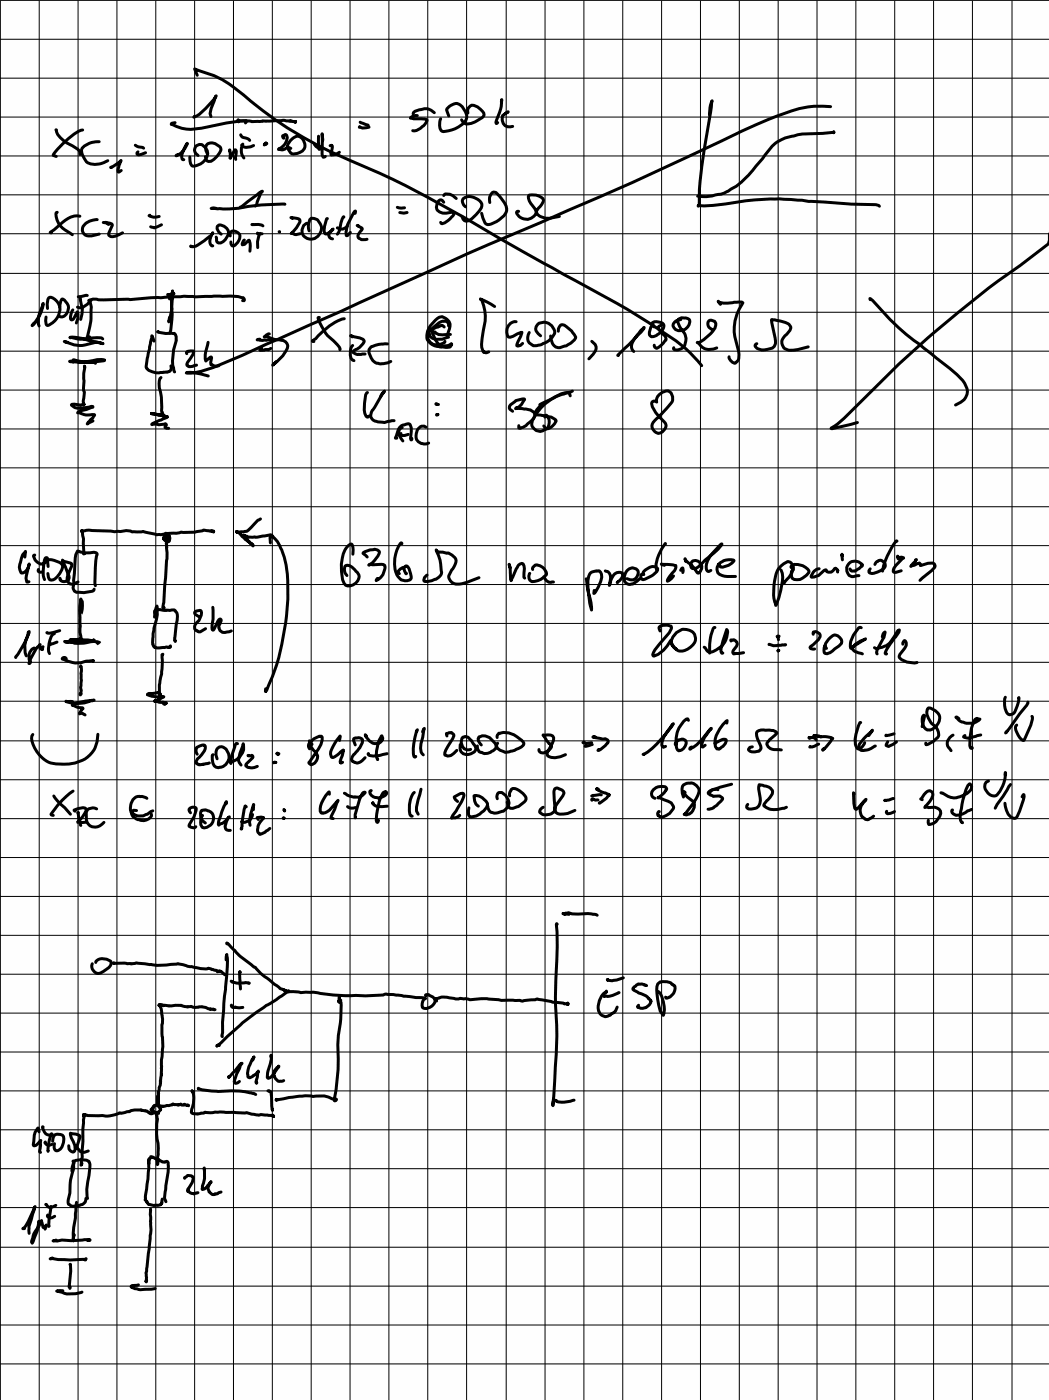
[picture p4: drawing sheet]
<svg xmlns="http://www.w3.org/2000/svg" width="157mm" height="210mm" viewBox="0 0 157 210" stroke-linecap="round" stroke-linejoin="round" font-family="sans-serif">
<path d="M0 0h157v209.6h-157z" fill="#fefefe"/>
<g fill="none" stroke="#000" stroke-width=".15">
<path d="M0 .1h157M0 5.9h157M0 11.7h157M0 17.5h157M.1 .1v209.5M5.9 .1v209.5M11.7 .1v209.5M17.5 .1v209.5M23.3 .1v209.5M29.1 .1v209.5M34.9 .1v209.5M40.8 .1v209.5"/>
<path d="M46.6 .1v209.5M52.4 .1v209.5M58.2 .1v209.5M64 .1v209.5M69.8 .1v209.5M75.8 .1v209.5M81.6 .1v209.5M87.4 .1v209.5M93.2 .1v209.5M99 .1v209.5M104.8 .1v209.5M110.6 .1v209.5"/>
<path d="M116.5 .1v209.5M122.3 .1v209.5M128.1 .1v209.5M133.9 .1v209.5M139.7 .1v209.5M145.5 .1v209.5M151.5 .1v209.5M0 23.3h157M0 29.2h157M0 35h157M0 40.9h157M0 46.7h157"/>
<path d="M0 52.6h157M0 58.4h157M0 64.2h157M0 70h157M0 75.8h157M0 81.7h157M0 87.5h157M0 93.3h157M0 99.1h157M0 105h157M0 110.9h157M0 116.7h157"/>
<path d="M0 122.5h157M0 128.4h157M0 134.2h157M0 140h157M0 145.8h157M0 151.6h157M0 157.5h157M0 163.3h157M0 169.1h157M0 174.9h157M0 180.7h157M0 186.7h157"/>
<path d="M0 192.5h157M0 198.3h157M0 204.1h157"/>
</g>
<g fill="none" stroke="#000" stroke-width=".45">
<path d="M8.4 19.4h.1a1.25 1.25 0 0 0 .5 1.2l1 .8 1.6 .9 .4 .5v.3M12.4 19.5a4 4 0 0 0-2.2 1.3 8.9 8.9 0 0 0-2.2 2.5l.4 .1M26.2 18.4l-.5 .1-.1 .1h.2a5.9 5.9 0 0 0 4.4 .6 25.8 25.8 0 0 1 6.7-1.1l-.2 .3M29.2 17.4l-.2 .1 .5-.2a12.3 12.3 0 0 0 2.9-3l-.8 1.9-.2 .8 .2 .4M29.5 11.3l-.4-1 .6 .3a17.7 17.7 0 0 1 7.8 4.5 57.3 57.3 0 0 0 14.9 8.9 146.1 146.1 0 0 1 22.2 11.6l9.8 5.5a145.1 145.1 0 0 1 16.8 9.9 20 20 0 0 1 3.8 3.7M44.2 18.2v.1l-.6-.2-.2 .1-1-.2-4.7 .2-.4-.1h-1.4l-.3-.1 .1-.1v.3M53.8 19v.1a2.08 2.08 0 0 0 1.4-.1M53.9 18.3l1.2 .5M62.5 17.3a1.06 1.06 0 0 0-1.1 .4l2.4 .2 .1 .1-.1 .3-.4 .5a2.32 2.32 0 0 1-1.6 .8M65 16.9a1.73 1.73 0 0 0-1.9-.5l-1 .3-.3 .4M67.2 17.4l-.4-.9a1.42 1.42 0 0 1 2.4-.5 1.78 1.78 0 0 1 .5 2 4.3 4.3 0 0 1-3.5 1.7 1.71 1.71 0 0 1-.3-1.9M70 16.9a.85 .85 0 0 1 .9-1.1 1.82 1.82 0 0 1 1.5 1.5 3.9 3.9 0 0 1-2.6 1.3l-.4-.2-.3-.5"/>
<path d="M75 15.3l.1-.4a8 8 0 0 1-.9 3.4l.1 .2 .2-.1M75.6 17l.5-.3-.9 .6a1.2 1.2 0 0 0 .2 1.3 1.2 1.2 0 0 0 1.3 .3M106.2 17.1a4 4 0 0 1 .4-2l-.2 1.6a102.5 102.5 0 0 0-1.7 11.7l-.1 2.1-.1 .3h.1a27.8 27.8 0 0 0 7-.7 42.4 42.4 0 0 1 9.8 0l6 .5h3.7l.5 .3M124.3 16a15.2 15.2 0 0 0-8.1 1.4l-5.1 2.2a836.3 836.3 0 0 1-41.2 18.4l-18.8 8.6-14.8 6.6-4.4 1.8a9.3 9.3 0 0 1-4 .8 4 4 0 0 1 2.1 .2l1.2 .3M124.8 19.7v.2l-4.7 .2-1.3 .3a5.9 5.9 0 0 0-4.7 3.4l-.9 1a10.8 10.8 0 0 1-5.3 4.3h-.4a5 5 0 0 1-3 .2l-.1 .1M8.6 31.8h-.2a2.62 2.62 0 0 0 1.3 2.6l1.1 .7M12 32.4a3 3 0 0 0-2.6 .9l-1.9 1.5 .2 .1M14.5 32.9a2.27 2.27 0 0 0-2.2 1.2 1.02 1.02 0 0 0 1.4 1.2l1.2-.3M14.8 21.2a2.97 2.97 0 0 0-2.6 1.1 2.57 2.57 0 0 0 .9 2.1 3.3 3.3 0 0 0 3-.4M16.3 33.6l-.5-.3h-.3l1 .1 .3 .2-.5 1.3a.49 .49 0 0 0 .6 .5l1.4-.6M16.7 25l-.1 .1 1.1-.7 .4-.4a2.97 2.97 0 0 0-.4 1.7l.4-.2M20.2 21.7l1.3 .5"/>
<path d="M20.7 22.7l-.2 .2v.2l.3 .1 1-.3M22.4 32.2l-.1 .1a1.68 1.68 0 0 0 1.5 .1M24.2 33.6l-.6 .3a1.32 1.32 0 0 1-1.1 0M26.7 23.1l-.4 .2a2.79 2.79 0 0 0 1.7-1.8l-.3 .4a2.26 2.26 0 0 0-.4 1.9l.2 .1M29.6 23.3a.85 .85 0 0 1-.4-1.1 .85 .85 0 0 1 1.1-.5 1.49 1.49 0 0 1 .1 2.6 2.24 2.24 0 0 1-1.6 .5 1.4 1.4 0 0 1-.4-1.3M31 23a1.04 1.04 0 0 1 .1-1.5 1.52 1.52 0 0 1 2 .8 2.84 2.84 0 0 1-1.5 1.8h-.6l-.3-.6M31.8 36.8a.65 .65 0 0 1-.4-1l.4-1-.3 .5-.2 .1a5.6 5.6 0 0 1-2.3 1.5h-.4M33.1 35a1.17 1.17 0 0 1-.6-1.1l.3-.2a1.23 1.23 0 0 1 1.3 .7 1.23 1.23 0 0 1-.4 1.5 .88 .88 0 0 1-1.2 .4l-.2-.8M34.4 22.6v-.2l.1 1.3 .6-1.1 .2-.2 .1 .2-.2 1 .1 .3M34.5 35.3a.49 .49 0 0 1 .1-.7 .97 .97 0 0 1 1.2 .5 .97 .97 0 0 1-.2 1.2l-.7 .5h-.2l-.1-.6M36 20.2v.1a1.24 1.24 0 0 0 1.1 .5l.3 .2M36.3 21.7h-.1l.1 .2a1.43 1.43 0 0 0 1.7-.1"/>
<path d="M36.3 21.6a1.92 1.92 0 0 0 .2 2M36.6 35.9l-.3 .4v.4l.3-.2 .7-.5a2.6 2.6 0 0 1 .1 1.6M37.7 33.6a2.51 2.51 0 0 1 1.7 .2M38.2 30.8l.2-.2 .7-1.7 .2-.3-3.3 2.4 .1 .1M38.5 34.9l.1 .1h.6M38.9 34.9a3.1 3.1 0 0 0-.3 2.2M39.8 21.4l-.3 .3 .4-.2-.2-.1-.1 .1 .1 .1M41.8 34.7h.1M42.5 20.7l-.2-.4 .4-.2 .2 .1a1.86 1.86 0 0 1-1.2 2.1h.1a.83 .83 0 0 0 1.1-.2M42.6 30.6v-.1a33.3 33.3 0 0 0-6.9 .7l-2.3 .1-1.8-.1h.7M43.5 22.2l-.5-.2a1.87 1.87 0 0 1 1.7-1.6 1.31 1.31 0 0 1 .9 1.4 1.31 1.31 0 0 1-1.1 1.2h-.8l-.6-.7M43.8 32.7l-.3-.1 1.2 .2 .2 .3a4.6 4.6 0 0 1-1.3 1.9l.1-.1 .6 .2 .6-.1"/>
<path d="M45.9 33.4a1.29 1.29 0 0 0-.6 1.8 1.29 1.29 0 0 0 1.8 .5 1.56 1.56 0 0 0 1-1.7 1.56 1.56 0 0 0-1.5-1.3 1.79 1.79 0 0 0-.3 1.9M47 21.6a1.2 1.2 0 0 0 1.2 .7M47.7 20.4l.1 2M48.3 21l-.1-1v3.1l.2 .4 .3-.1M49 32.7h-.1a3.4 3.4 0 0 0-.3 2.3h.3l1-.7-.2 .2a.63 .63 0 0 0-.5 .7 .63 .63 0 0 0 .6 .6M49.5 21.8h-.1h.2l.1 .3-.2 .8 .1 .3 .8-.1 .4-.3M51.5 32.5l-.1-.1a2.89 2.89 0 0 0-.6 2.1l-.3 .6M52 33.8a1.14 1.14 0 0 1-1.5 .3M53.2 31.9v-.3h-.1a5.3 5.3 0 0 0-1.3 3.7l.2-.1 .4-.4M53.6 33.8l-.1-.1 .7 .5-.1 .3a1.05 1.05 0 0 0-.5 1.1l.1 .1a1.18 1.18 0 0 0 1.2 .1M59.5 31l.6 .2 .4-.1M60.9 31.8l-.5 .1-.6-.1"/>
<path d="M66.4 30.3l-.2-.3a.4 .4 0 0 0-.6 .1 1.09 1.09 0 0 0-.1 1.4 1.09 1.09 0 0 0 1.3 .4l.8-.1 .3 .1a2.65 2.65 0 0 1-1.9 1.5l-.1-.1M66.4 29.3l.1-.2a1.64 1.64 0 0 1 1.8 .6M69.7 31a.79 .79 0 0 1-.5-.9 .79 .79 0 0 1 .8-.7 2.28 2.28 0 0 1 2.1 1.2 1.81 1.81 0 0 1-.8 1.5l-1.1 .9-.4 .1a.77 .77 0 0 1-.7-.7M73.3 30.3a1.31 1.31 0 0 1 .6-1.6l.3 .1 .6 .6a3.4 3.4 0 0 1 1 2.1 3.7 3.7 0 0 1-2.8 2.1l-.4-.2-.5-1.5M77.6 31.6h-.1l-.2 .2a1.52 1.52 0 0 0 1.5 1.1 1.52 1.52 0 0 0 1.4-1.3l-.2-.4a2.09 2.09 0 0 1-.9-2 2.27 2.27 0 0 1 2.1 .5 1.01 1.01 0 0 1-.4 1.2l-.5 .7a1.62 1.62 0 0 0 1.9 1.1l1.5-.3M157 36l-.1 .5-4.2 3.3a174.9 174.9 0 0 0-26.4 22.8l-.9 .9-1 .6h.2l3.7-.9M5.3 48.3l-.5 .4 .2-.1a5.7 5.7 0 0 0 1.5-3.2l-.1 .4a3.7 3.7 0 0 0-.6 3M7.1 46.2a1.69 1.69 0 0 1 .2-1.6 1.28 1.28 0 0 1 1.4 .8 2.47 2.47 0 0 1-1.6 3.3 1.07 1.07 0 0 1-.2-1.2M8.9 46a1.2 1.2 0 0 1 .5-1.2 1.44 1.44 0 0 1 .9 1.3 1.44 1.44 0 0 1-1 1.3l-.4-.1M10.9 46.4l-.1 .2a1.08 1.08 0 0 0-.1 1.3l.3-.1 .6-1.1a2.38 2.38 0 0 1-.2 1.6M10.9 54.2l-.2-.1h-.3a8.2 8.2 0 0 0 4.1-.3h.7l.4 .1a8.1 8.1 0 0 1-4.6 0v.1h.2a5.9 5.9 0 0 0 2.5 .2h.4l.2 .2M12 44.7l.3 1.5-.2 1.6"/>
<path d="M12.7 54.9l-.1-.1 .1 .1-.2 1v2.2l.1 .6-.1 1.3v.6v-.1l.1 .1h-1.9a1.39 1.39 0 0 0 1.5 .5l1.7-.3v.2l-1 .3a2.23 2.23 0 0 0-1.3 .5h.2a2.62 2.62 0 0 0 2 .3h.4l-1.1 1.3 .8-.4M13.1 44.2l-1.4 .2M13.6 45a2.1 2.1 0 0 1-1.7 1.1l-.3-.1M15.4 50.7l-.2-.1a5.8 5.8 0 0 0-2.4 .1l-.8 .1-1.5-.3a3.4 3.4 0 0 1 1.8 .2l3.1 .7a3.3 3.3 0 0 0-2.7 .2 4.4 4.4 0 0 1-3.1-.5l.5 .2M23 51.1l-.3-.8v.2l-.7 3.1-.1 1.3 .1 .3a2.72 2.72 0 0 0 2.5 .5h.5a.65 .65 0 0 0 .6-.9M23.6 49.7h.1a5.3 5.3 0 0 0 2.4 .2 1.07 1.07 0 0 1 .3 1 6.5 6.5 0 0 0-.4 4.5l.1 .3M24.1 56.5a2.06 2.06 0 0 0-.1 2.2l.2 .7v2.3l.3 .6 .2 .1a2.19 2.19 0 0 0-1.5-.4l-.5-.1 2.4 .5-2.1 .9-.3 .3 .5-.2 .6 .2 .9-.2 .2 .2-.2 .4 .5 .1M25.4 47.6l-.1 .6 .1-.7a7.3 7.3 0 0 0 .3-3.3l.1-.7a12.5 12.5 0 0 0 0 3.5l-.2 2.4-.2 .5M25.7 44.5l-.6-.4 .9-.2v.1l-.3 .1-.3 .6h.4M28 52.9l-.1-.1 .3-.2 .7-.1 .1 .2a2.88 2.88 0 0 1-.9 1.5l-.1 .5a.7 .7 0 0 0 1 0h.4M31.1 51.2a5.6 5.6 0 0 0-.3 2.8l.6-.5 .2-.1v1.2l.8 .2 .4-.1M36.3 45h.2l.1-.2-.2-.3a7.9 7.9 0 0 0-3.1-.1h-4l-1.8-.1-3.4 .3h-1.6l-3.1 .2-4.7 .1a1.53 1.53 0 0 0-1.4 .1l.2 .3a9.9 9.9 0 0 1-.5 5.3l.4-.2"/>
<path d="M38.9 50.8l-.4 .1 .8 .1 1.8-.2M39.2 52.1l-.3 .2v.1h1.2l.4-.3M40.3 50l-.5 .2-.3 .2h.3a4.1 4.1 0 0 0 2.1 .5 1 1 0 0 1 1 .5 1 1 0 0 1-.1 1.2 8.2 8.2 0 0 1-2 2.1l.5-.6M47.8 47.5l-.2 .1a7.4 7.4 0 0 0 2.3 3.4l.9 1 .1 .4M51.5 47.7a7.9 7.9 0 0 0-4.3 3l-.4 .3 .2 .1M52.7 50.4l-.2-.1 1.4 .3 .4 .2 .2 .3a2.65 2.65 0 0 1-1.5 1.4l-.2 .2a1.21 1.21 0 0 0 1.4 .3h.4M52.8 51.7a1.9 1.9 0 0 0 0 2.2l.2 .1M55 58.8l-.2 .1a7.2 7.2 0 0 0-.2 3l.3 .5h.1l.3-.1M57 59.2l.5-.7-1.4 2.5a1.38 1.38 0 0 0-.4 1.8l.2 .1a3.6 3.6 0 0 0 2.7 .1h.4M58 51.5a4.1 4.1 0 0 0-2.6 .5l-.2 .3a2.25 2.25 0 0 0 1.2 2.1h1l1.1-.3M64.4 50.1l-.3 .1a2.37 2.37 0 0 0 2.8 .3h.2M65.1 49.7l-.3 .1 .1-.1 .1 .1a2.54 2.54 0 0 0 2.1 .3h.3"/>
<path d="M66.9 50.2a2.55 2.55 0 0 0 .3-2.1l-.3-.3a1.05 1.05 0 0 0-1.8 .1 2.58 2.58 0 0 0-1.2 2.5 1.47 1.47 0 0 0 2 1.1l.5-.2 .2-.2M67.2 48.8a.69 .69 0 0 0-.9-.7 4 4 0 0 0-2.3 2 1.49 1.49 0 0 0 1.4 1.7 1.75 1.75 0 0 0 1.3 0h.1l.8-.3-.3 .5a1.75 1.75 0 0 1-2.1-1.1l-.6-1.5 .3-.2 1-.5a.42 .42 0 0 1 .6 .2M74 45.9l-2.1-1.2 .1 .1a6.3 6.3 0 0 1 .3 4.7l-.1 1.1a2.42 2.42 0 0 0 .2 2.1l.4 .1 .3-.1M77.2 48.2a1.46 1.46 0 0 0-1.1 2.2l.7-.1 .6-.3 .7-.3-.8 2 .3 .1 .3-.1 .3-.3M79.2 49.8a1.23 1.23 0 0 0-.1 1.3 1.23 1.23 0 0 0 1.2 .6 5 5 0 0 0 2.3-1.2l.4-.6a1.58 1.58 0 0 0-.9-1.5 1.58 1.58 0 0 0-1.7 .2 .89 .89 0 0 0 .2 1.4l.3 .3M83.6 49.6a.69 .69 0 0 1 .2-.9 .69 .69 0 0 1 .9 .1 5 5 0 0 1 1.5 1.7 2.87 2.87 0 0 1-3 1.4 1.79 1.79 0 0 1-.8-1.6M85.3 59.3l-.1-.5a1.5 1.5 0 0 0-1.2 .2 8.2 8.2 0 0 0-4.3 3.9 1.21 1.21 0 0 0 .4 1.4 1.21 1.21 0 0 0 1.5 0l.1-.1a1.36 1.36 0 0 0 0-2.1l-.2 .3M85.7 58.5l-1.3 .5a13.4 13.4 0 0 0-3.3 1.4l-.3 .2M88.6 51.1l.5 .5a1.16 1.16 0 0 1-.3 1.4l-.7 .7M94.8 52.6a1.22 1.22 0 0 1 .1-1.7l1-1.4 .5-.5a1.82 1.82 0 0 1-.8 1l-3.2 3.2h.1M97.7 48.5a1.51 1.51 0 0 0-.4 1.8 .96 .96 0 0 0 1.2-.3l.3-.2a1.01 1.01 0 0 0 .4-1.4 1.29 1.29 0 0 0-1.6 0l.3 .5M98.2 59.9a1.78 1.78 0 0 1 1.8-1.4 1.24 1.24 0 0 1 .4 1.8l-1.8 2.1-.3 .2a1.52 1.52 0 0 0-.7 1.4 .99 .99 0 0 0 .8 .8 .99 .99 0 0 0 1-.5 .78 .78 0 0 0 .1-1.1 5.5 5.5 0 0 1-2-2.8v-.1a.44 .44 0 0 1 .8-.1"/>
<path d="M99.3 48.6a.67 .67 0 0 0-.8 .5l.5 .7a1.11 1.11 0 0 1 .7 1.1l-.7 .7-.7 .5-.3-.1-.1-.3M101.9 47.8h-.2a1.01 1.01 0 0 0-1 1 1.01 1.01 0 0 0 1.4 .6 1.25 1.25 0 0 0 1-1.6l-.1-.1a2 2 0 0 0-1.4 .1l-.2 .2a3.7 3.7 0 0 0 1.1 2.1 1.58 1.58 0 0 1-1 2.3 .59 .59 0 0 1-.7-.2v-.2M106.5 49.3a.85 .85 0 0 1-.4-1.3l.3-.1 .6 .2a1.15 1.15 0 0 1-.4 1.5 5.9 5.9 0 0 1-2.1 1.7h-.2l.2-.1a1.95 1.95 0 0 0 2.8 .9M107.8 45.6l-.3-.5a2.81 2.81 0 0 0 2.4 .1h1.1l.2 .1a6.7 6.7 0 0 0-1.2 5.1l.5 2.3a1.39 1.39 0 0 1-.5 1.7 1.1 1.1 0 0 1-.9-1M113.3 51.4l-.3 .3a1.36 1.36 0 0 0 1.7 .6l.9-.2a1.27 1.27 0 0 0 .4-1.5l-.5-2.7a6.2 6.2 0 0 1 2.6 .7l.2 .3a1.5 1.5 0 0 1-.8 1.3 1.27 1.27 0 0 0-.3 1.7 1.27 1.27 0 0 0 1.5 .5l2.3-.5M130.2 44.9v-.2l.4 .3a34.6 34.6 0 0 0 6.9 6.5l1.9 1.5a38.1 38.1 0 0 1 4.7 4 2 2 0 0 1-.3 3.2l-.8 .4M31.7 79.5l.1 .1 .2-.1v.1l-.4-.2-.2 .1-.9-.2a9.6 9.6 0 0 1-3.1 .4l-.3-.1-.7 .2h-1.6l-.7 .2h-.7l-2-.5-1.6 .1-.9-.2-1.7 .2-3.9-.3-1.1 .2h.1l-.1-.1 .3 1.2 .1 2.2-.1 .1h.1M39 77.7l-.5 .2-1 1.1a1.32 1.32 0 0 1-1.4 .6l-.6 .1v-.1h-.1a1.04 1.04 0 0 1 .8 .7l1.6 1.3 .1 .1-.2-.3-1.1-.9-.2-.4v.1l.1-.1 .1 .2v-.1h.1l-.1 .1-.1-.1 .1 .1 .3-.1a.99 .99 0 0 0 1.2 .2h.5l1.7-.3h.4l.1 .2-.1 .1 .1-.1M59.4 65.6h-.2l.1-.3a1.89 1.89 0 0 1 .9-1.6l.3-.1a.67 .67 0 0 1 .9 0l.1 .4v1.8h.1v-.2M60 64.9l-.2 .2a1.18 1.18 0 0 0 1.3-.1M60.2 64a.83 .83 0 0 0-.4 1.3l.5 .7M63.8 63.9a.97 .97 0 0 0-1.1 .1 .97 .97 0 0 0-.4 .9 1.26 1.26 0 0 0 .4 1.3 1.26 1.26 0 0 0 1.5 .1"/>
<path d="M65.4 60.5h-.2h.4M65.4 62l-.1 .1 .3-.1M76.7 61.6l-.4-.3-.1-.5a2.29 2.29 0 0 1 2.3-1 2.23 2.23 0 0 1-1.3 1.4l.1-.2 1.1 .2a1.52 1.52 0 0 1 1.7 .9 1.97 1.97 0 0 1-1.2 1.4l-.2 .2-.9 .4h-.2v-.4M81.3 60.6a1.99 1.99 0 0 0-1.3 1.4l.1 .1a6.2 6.2 0 0 1 3 .7l.1 .2a1.62 1.62 0 0 1-1.5 1.2l-.3-.4M3.7 83.4l.1-.9a3.7 3.7 0 0 0-.8 2.8l.1 .4a1.2 1.2 0 0 0 1.3-1.3l-.5 2.2 .1 .5h.3M4 98.2a2.75 2.75 0 0 1-.1-2.4l.3-1.1 .2-.2a10.8 10.8 0 0 1-2.1 3.8l.1 .1M5.1 97a1.43 1.43 0 0 0-.5 2.1l-.1 .1-.2 .1 .2-.4a4.9 4.9 0 0 1 1.5-2.4l-.1 .3 .2 .4 .3-.4-.1 .4M5.2 83.1h-.1a1.3 1.3 0 0 0 1.3 1.3l.6-.3 .1-.3v-.3h-.3a4.6 4.6 0 0 0-.1 3.3M5.7 85.2v.3l.1 .1h.5M7.2 84.8l-.1-.9a1.97 1.97 0 0 1 2.2 .6 2.24 2.24 0 0 1-1.3 2.3h-.3l-.3-.1-.2-.9M8.1 94.9h-.1a3.1 3.1 0 0 0-.6 2.9M8.5 96.1l-1 .4 .1-.1"/>
<path d="M8.9 94.4a2.73 2.73 0 0 1-1.8 .3h-.1M9 86.6v-.1a.71 .71 0 0 0 1 .5 .71 .71 0 0 0 .2-1.1l-.9-2.1 .2 .2 1.2 .3v.4a3.5 3.5 0 0 0-.6 2.1l.2 .4a1 1 0 0 0 1.4-.1M9.9 98.6l-.2-.2h-.2l-.2 .2a4.3 4.3 0 0 0 3.7 .4l1-.1-.1 .1M11.6 82.5l-.3 1-.2 3.9-.2 .6a.65 .65 0 0 0 .8 .6l.8 .1 1.4-.2 .2-.3M11.8 82.6v-.1a3.9 3.9 0 0 0 2.3 .2l.4 .1v.2a12.5 12.5 0 0 0-.3 4.2l.1 .5M12.1 99.8v-.1l.1 .5-.1 .6 .1 1-.1 1.1a.97 .97 0 0 1-.1 1v.1l.2-.1M12.1 90.1v-.4l-.2 1.7 .1 3.3 .2 1.2-.2 .1h.1v-.1l-.1 .1h.1l-.4-.1-.4 .1h-1.6l2 .2 2.4-.4-.1 .1v-.1l-1.9-.1-1.6 .1 1.6-.2M23.1 92.4l.2-1.1 .2-.6 .1 .4a6.4 6.4 0 0 1-.6 3l-.2 2.1 .3 .7 .4 .1 1.4-.2 .3 .1 .3-.1v-.1M23.3 92l-.2-.5a1.19 1.19 0 0 1 1.3-.1l1.3-.1a.7 .7 0 0 1 .8 .7v.8l-.4 2.7 .1 .5v-.1M24.4 97.9l-.2 .2a13 13 0 0 1-.4 4.4l.1 1.6v-.3v.1l-.3-.3-1.3 .2-.2 .1 .4 .3 .1-.1a2.77 2.77 0 0 0 1.9 .2l-.6 .4-.7 .3v-.1a1.49 1.49 0 0 0 1.1 .2l.5 .2 .1-.1-.2 .2-.2-.1M24.9 81v-.1v.2l.1-.1-.1 .1v-.1v1.1a21.4 21.4 0 0 1-.2 5.5l-.2 2.6-.1 .7v.1h.2M25.1 80.6v.2l.2-.7-.2-.1-.5 .1a.54 .54 0 0 0 .1 .8l.4 .2 .3-.1v-.5l-.2-.5h-.1a.69 .69 0 0 0-.5 .6l-.1 .1h.6"/>
<path d="M29.7 92.3l-.5-.3-.1-.3 .3-.2 .5-.1h.2a1.72 1.72 0 0 1-.7 1.8 .77 .77 0 0 0 0 1.2l.6 .2 .8-.5M31.9 90.9a9.9 9.9 0 0 1-.2 3l.1 .4h.1l.7-1.4 .4-.3 .1 .2v.2l-.2 .4a.54 .54 0 0 0-.1 .6 .8 .8 0 0 0 1.2 .6l.6-.2M40.5 81.3l-.1-1.1 .2-.1a7.1 7.1 0 0 1 2.2 4.4 35.6 35.6 0 0 1-3 19h-.1l.1-.4M52.8 83a1.47 1.47 0 0 0-.3-1.6l-.1 .1a2.64 2.64 0 0 0-1.2 2 7 7 0 0 0 .3 3.8 .92 .92 0 0 0 1.3 .3 1.17 1.17 0 0 0 .9-.9 1.17 1.17 0 0 0-.4-1.2 1.39 1.39 0 0 0-1.5-.9 1.06 1.06 0 0 0 .1 1.5M55 83.4l-.7-.6a2.63 2.63 0 0 1 2.2-.5l.3 .3a3.3 3.3 0 0 1-1.6 2l.2-.2 .4 .1h1.3l.5 .1a1.92 1.92 0 0 1-.9 2l-.4 .3 .2-.3M60.2 81.4l-.2-.2a4.8 4.8 0 0 0-.4 5.1 1.18 1.18 0 0 0 1.9 .2v-.2a2.35 2.35 0 0 0-.6-1.6h-.2l-.3 .4M60.8 85.8h-.1l-.3-.9a1.05 1.05 0 0 0-.9 .9l.3 .1M63.9 86.1a.76 .76 0 0 0-.4 .9 2.84 2.84 0 0 0 2.5-.9l.1-.4-.1-.3a6.5 6.5 0 0 0-.7-3.1l.3 .3 1.4 .2a1.83 1.83 0 0 1 1.3 1.1l-.3 .9-.8 1.4a1.26 1.26 0 0 0 1.5 1.2l1.2-.2 1.8-.7M76.3 85l-.1-.5 .3 2.4 .9-2a.69 .69 0 0 1 .9-.5l.2 .7-.1 1.3 .1 .1M79.7 85.2v-.3a.89 .89 0 0 1 1.5 0 1.15 1.15 0 0 1 .6 1.1l-.7 .6a2.56 2.56 0 0 1-1.5 .5 .84 .84 0 0 1-.3-1.3M81.4 86.3l.3 .6a1.14 1.14 0 0 0 1.1 .2M87.7 86.6l.4 2.2a7.2 7.2 0 0 1 .4 2.5 11.6 11.6 0 0 1-.4-5 1.15 1.15 0 0 1 1.3-.8l.3-.1a1.24 1.24 0 0 1 .2 1.6l-.8 1.6-.2 .2v-.4"/>
<path d="M90.6 85.5h.1a.66 .66 0 0 1 .6 .6l.1 .5-.2 1 .1-.1a2.43 2.43 0 0 1 1-1.8h.5l.4 .1a1.5 1.5 0 0 1-.8 1.4v-.1M93.8 86.6a1.05 1.05 0 0 0 1.3 0 1.05 1.05 0 0 0 .3-1.3l-.2-.1a1.27 1.27 0 0 0-1.8 1.1 .91 .91 0 0 0 .3 1 .91 .91 0 0 0 1 .1l1-.8M96.3 86h-.1a1.66 1.66 0 0 1 1.9-1.2 .38 .38 0 0 1 .3 .5 3.5 3.5 0 0 1-2.2 1.5l-.2-.1-.1-.7M98.8 94.4l-.2-.5a1.88 1.88 0 0 1 1.8-.2l.1 .4-.4 .6-2.1 2.6-.3 .7 .1 .2a3.9 3.9 0 0 0 2.6-2.3 1.96 1.96 0 0 0 1.3 1.5 2.34 2.34 0 0 0 2.4-1.9 1.68 1.68 0 0 0-2.9-.8 1.61 1.61 0 0 0-.7 1.8l.7 .6M99.4 84.6l-.4-.2 .1 .1a4.1 4.1 0 0 1 2 .2 1.2 1.2 0 0 1-.5 1.1 1.87 1.87 0 0 0-.7 1.2l.6-.4 .3-.4M99.6 81.4a5.8 5.8 0 0 0-1.4 3.5l.1 .5M101.9 85.4l.2-.4h.1v.7M102.6 84l-.1-.4 .3 .4 1.1 1 .6 .8a.97 .97 0 0 0 .4-1.4 .97 .97 0 0 0-1.4-.3 .73 .73 0 0 0 .1 1h.5l.5-.3 .9-.9a7 7 0 0 0 2.5-2.5h-.1a5.7 5.7 0 0 0-2.2 3.3 .56 .56 0 0 0 .4 .8l.3-.1M105.4 96.9h.1a.82 .82 0 0 0 1.2 .6 3.1 3.1 0 0 0 2.2-3.1l-.1-.2-.9 2.9 .1 .6h.2M107 93.9h-.1a6.4 6.4 0 0 0-.7 3.9M107.5 84.5l.4 .4a2.23 2.23 0 0 0 1.9-1 2.02 2.02 0 0 0-2.5 1 1.04 1.04 0 0 0 1.1 1.3l1.7 .1M109.4 95.9v-.1a.66 .66 0 0 1 .7 .1 .66 .66 0 0 1 .1 .8l-.5 .8 .1 .4 1.5-.2"/>
<path d="M115.1 96.5a2.15 2.15 0 0 0 1.5 .1l1-.1M116.6 97.4h-.2h.1M116.6 95.2l-.3 .1 .1 .1 .1 .4M116.9 85.3a4.1 4.1 0 0 1-.1 3l-.3 1.2-.4 1.1a7.9 7.9 0 0 1 .4-5.5 3.2 3.2 0 0 1 1.4-1l.5 .1a1.17 1.17 0 0 1 0 1.7l-1 1.3M118.7 85.3l-.3-.4 .1-.3a1.97 1.97 0 0 1 2.6 1 2.16 2.16 0 0 1-2.2 1.1 .89 .89 0 0 1-.4-1.2M121.7 94.9v-.3a.75 .75 0 0 1 1 .7 3.7 3.7 0 0 1-1.4 1.4l-.1 .2 .1 .1a.5 .5 0 0 0 .6 .1M122.6 85.1a1.43 1.43 0 0 0-1.2 1.3h.1a2.52 2.52 0 0 0 1.8-1l.3-.1a.71 .71 0 0 0 .7 .4 .71 .71 0 0 0 .6-.6h.2l.3 .3v.2M123.4 96.6a1 1 0 0 0 .1 1.2l.3 .1a1.95 1.95 0 0 0 1.1-.8l1-.8a.97 .97 0 0 0-.5-1.1 .97 .97 0 0 0-1.2 .3 1.38 1.38 0 0 0-.7 1.3l.2 .3M126.1 83.1l-.1 .1v-.2l.1 .8M127.2 85.2l.3 .3a1.88 1.88 0 0 0 1.5-.8l.1-.2a1.29 1.29 0 0 0-1.9-.3 1.29 1.29 0 0 0-.1 1.9l.4 .2 1-.1M128.9 94l-.3-.1a4.2 4.2 0 0 0-1.3 2.9l.1 .2 2.1-1.4a3.7 3.7 0 0 0-1.9 1.4 .92 .92 0 0 0 .8 .7l.7 .2M130.9 96.9a1.29 1.29 0 0 0 1.1 0 2.51 2.51 0 0 0 1.8-1.6l.5-.9 .3-.1a1.89 1.89 0 0 1-.8 1.2l-.1 .2a4.2 4.2 0 0 0-1.2 2.2h.2"/>
<path d="M130.9 84.5l.1-.2a.78 .78 0 0 1 .9-.4 .78 .78 0 0 1 .6 .8 2.33 2.33 0 0 1-2.3 1.1l-.2-.1v-.3l.2-.3M132 95.3l.1-.4 .3-.3-.1 .8-1 1.9-.1 .3 .1 .3M134.2 81a8.8 8.8 0 0 0-2.1 4.5M134.4 83.7l-.1-.5 .3 .3 .3-.1 .3 .1a4 4 0 0 0-1.5 1.8v.2l.2 .2 1-.3M135.1 96.4v-.2l.3-.3 .2 .3v.4l-.9 1.3-.1 .5a2.42 2.42 0 0 0 2.6 .8M137.1 83.8l-.8 1 1.3-.5 .2 .4 1.1-.4h.7l.2 .1 .1 .3v.2l-.5 .5-1.7 1.5M8 119.1l.6 .8 1.9 2M10.8 105h-.9a4.3 4.3 0 0 0 3.8-.2h.4l-.7 .1a4.1 4.1 0 0 0-2.6 .7l1.6 .4-.1 .1-.4 .7a.66 .66 0 0 1 .8 .2M10.9 118.4l-.4 .3a12.6 12.6 0 0 0-2.9 3.2l.4 .2M14.7 109.9a4.4 4.4 0 0 1-4.4 4.5 6.3 6.3 0 0 1-3.3-.4 4.6 4.6 0 0 1-2.2-3.8l.1-.3M22 119.5a1.52 1.52 0 0 0-2.4 .7 1.93 1.93 0 0 0 .8 2.4l.4 .1a1.37 1.37 0 0 0 1.9-.6l-.1-.3M29.5 112.9l-.2-.5 .1-.5a1.15 1.15 0 0 1 1.2-.3 .72 .72 0 0 1 0 .8l-.4 .6a1.83 1.83 0 0 0-.9 1 .68 .68 0 0 0 1.1 .4l.9-.2"/>
<path d="M31.9 113l-.1 .1a1.7 1.7 0 0 0 .5 1.7 1.59 1.59 0 0 0 1.9-1.1 1.59 1.59 0 0 0-1-1.9 .95 .95 0 0 0-.9 1.2l.2 .6M34.4 113.6l-.1 .2a.5 .5 0 0 0 .7 .1 2.21 2.21 0 0 0 1.4-2.6v.2a4.4 4.4 0 0 0-.7 2.4l.4 .6M35.5 111.3h-.1l-.2 .3-.5 1.6-.1 1.1-.1-.2M37.1 113.1l.6-.1 .2 .3-1.1 1.2a1 1 0 0 0 1.3 .4l.4-.2M41.2 114.1h-.3h.4M41.7 112.8h-.2v-.1l.1 .3M46.7 111.4l-.4-.5a2.49 2.49 0 0 0 .9 1.7 1.14 1.14 0 0 1-.6 1.9l-.4-.4a8.8 8.8 0 0 0 2-3.3v-.4l-.2-.2-.4 .1-.8 .5a.85 .85 0 0 0-.5 1.3M49.3 118.9v-.4a4 4 0 0 0-1.4 2.9l.2 .3h.2h.1a1.15 1.15 0 0 0 .9-.4l1.3-1.5-1 2.4v.3h.3M50.8 110.8l.1-.6a5.7 5.7 0 0 0-1.4 2.7l.1 .4 .3 .1 1.5-1.1-.5 1.7 .1 .2 .3-.1M51.5 118.7l.2 .1a2.36 2.36 0 0 0 1.5 .5h.4a1.38 1.38 0 0 0 1-.7h-.2a7.8 7.8 0 0 0-1.2 3.7v.1v-.1M53.2 111.5l-.3-.9a.99 .99 0 0 1 1.4 .2 3.9 3.9 0 0 1-1.4 2.1l-.3 .7 .1 .3 .4 .2a1.26 1.26 0 0 0 1.5-.7M54.9 110.2l-.2-.2v.1a2 2 0 0 0 1.5 1.2 .96 .96 0 0 0 1-.6l.1-.2-.2-.4v.1a5.8 5.8 0 0 0-.7 3.2l.1 .3"/>
<path d="M55.1 112.8l.1 .2a2.76 2.76 0 0 0 2.1-.1l.6-.1M55.6 118.3l-.3 .2a1.36 1.36 0 0 0 2.2 .6l.2-.1a.3 .3 0 0 0 .1-.5h-.2a2.15 2.15 0 0 0-.9 1.5l-.3 1.4a2.91 2.91 0 0 0 0 1.7h.1l.2-.3M62 118.6a3.5 3.5 0 0 0-.5 3.5l.2 .1M62.5 109.2l-.2 .3a6.4 6.4 0 0 0-.3 3.8l.2-.1M63 118.1l-.7 2.7v.6l.3 .5M63.2 109.5l.3-.5-.2 1.3a2.76 2.76 0 0 0-.1 2.5l.1 .2M66.9 110.2l-.1-.4 .4-.1 .3-.1 .4 .4-.1 .6-1.1 1.7-.1 .4v.3v.1a.97 .97 0 0 0 1.3-.3l.5-.5M68.5 120l-.4-.3-.1-.4 .9-.5 .4-.1 .1 .3a8 8 0 0 1-1.6 3l-.2 .4h.1a1.19 1.19 0 0 0 1.1-.4M68.9 111.5a1.11 1.11 0 0 0 .3 1.2 1.11 1.11 0 0 0 1.3 .1l.5-.3a.73 .73 0 0 0-.1-1.1l-.4-.6-.4-.4-.4-.2-.3 .1a1.09 1.09 0 0 0-.2 1.3 1.09 1.09 0 0 0 1.2 .6M72 111.5a.92 .92 0 0 1-.3-1.2 1.51 1.51 0 0 1 1.6 .1l.8 .8a.73 .73 0 0 1 .1 .9l-.4 .3a1.73 1.73 0 0 1-1.8 .2 .89 .89 0 0 1-.6-.9M74.4 110.4v-.4l.2-.2a2.58 2.58 0 0 1 2.7 .5l.8 .5 .3 .5a1.16 1.16 0 0 1-1.1 .9l-.3 .1-1.4 .3a1.65 1.65 0 0 1-1.3-1l.2-.3M74.4 119.6v-.4l.1-.5 .2-.1a1.46 1.46 0 0 1 1.5 1.2 1.46 1.46 0 0 1-.9 1.6h-.1a1.48 1.48 0 0 1-2-.1l-.2-.6"/>
<path d="M76.3 119.1v-.4l.2-.5a.96 .96 0 0 1 1.2 .2 1.62 1.62 0 0 1 1 1.2l-.2 .4a2.69 2.69 0 0 1-2.1 1l-.2-.1-.3-.8M80.7 112.2v.2a.63 .63 0 0 0 .8 .2 1.56 1.56 0 0 0 1-.9l-1.2-1.7h1.1a.57 .57 0 0 1 .4 .8l-.8 1.7a.48 .48 0 0 0 .2 .8 2.75 2.75 0 0 0 2.4-.3M87.4 111.1l-.2 .1 .6 .1 .7-.1M88.6 111.5l-1 .2v-.1M88.8 119.6h-.2v.2l.1-.1h.8M89.1 110.3l-.1-.1-.3 .1 1.4 .3h.5l.4 .3a.82 .82 0 0 1-.4 .7l-.7 .6-.4 .1 .1-.1M89.5 118.1h-.2l1.9 .9-.6 .6-.9 .6M90 119l-1.5 .1M98 119.5l-.3-.2a.75 .75 0 0 1 .1-1.1 1.63 1.63 0 0 1 1.9-.3l.1 .2-.1 .1a3.1 3.1 0 0 1-1.2 1.2l.1-.1 1.9 .9 .3 .7a2.24 2.24 0 0 1-1.8 1.4l-.5-.2-.1-.4 .3-.2M99.6 111.7l-.3 .2-.2-.2a3.5 3.5 0 0 1 1.2-2.8l.5-.6a14.3 14.3 0 0 1-4.5 4.6M102.5 118.6l-.3-.1a5.9 5.9 0 0 0 1.6 1.6 1.26 1.26 0 0 1-.1 1.4 1.26 1.26 0 0 1-1.3 .4l.1-.1a11.5 11.5 0 0 0 2-2.8 1.18 1.18 0 0 0-1.2-1.8 .98 .98 0 0 0-1.2 .9l.2 1.2M103 107.8l-.1-.2a3.9 3.9 0 0 0-1.5 4.6l.2 .2a1.21 1.21 0 0 0 1-1.6 1.07 1.07 0 0 0-1.6 .6l.1-.1 .1 .1"/>
<path d="M105.5 111.5l-.3 .3h-.2a1.7 1.7 0 0 1 .4-1.4l1.1-1.4-.4 .4a7.8 7.8 0 0 1-2.8 2.7v-.1l.2-.2M107.4 118.2a1.3 1.3 0 0 0-1.4 .5l.8 .5 .9-.1 .4 .3v.2l-.7 .7a1.94 1.94 0 0 1-1.4 .8M108.8 108.2v-.3a4.8 4.8 0 0 0-1.8 3.5l.1 .4 .2 .3a.5 .5 0 0 0 .7-.3 1.12 1.12 0 0 0 .7-1.1h-.7l-.8 .5-.1-.1-.1 .2M109.5 117.4l-2.3 .6a1.27 1.27 0 0 0-.9 .6M112.6 111.8l-.4 .1-.2 .3a1.12 1.12 0 0 0 1.9-.2l-.1-.3a2.84 2.84 0 0 1-.6-2.1 1.13 1.13 0 0 1 1.3-.3h.6a1.51 1.51 0 0 1 1.1 .3l.1 .1-1.1 1-.4 .5a.99 .99 0 0 0 1 1l1.1 .1M121.3 110.4l-.2 .1v-.1a.86 .86 0 0 1 1 .4M122.2 110.1h-.4l.6 .2 .2-.1 .2 .1h.8l1 .2-1.5 1.8 .1-.2h.2M122.5 111.4l-1 .4h-.3M127.8 118.9l-.1-.2 .1 1.6 .1 .7 .1 .1h.2l.2-.2 1.2-1.3a2.95 2.95 0 0 0-.9 1.8 1.5 1.5 0 0 0 1.1 1.3l.9-.5M128.8 108.2l-.2 .1a5.4 5.4 0 0 0-.5 3.4l.2 .4h.3a1.63 1.63 0 0 0 .8-.9M130 110.1l.6-.8-1.3 1.3-.7 .7a.76 .76 0 0 0 .3 1 3.1 3.1 0 0 0 2.1-.6M132.8 111l-.2 .6 .4 .1 1.2-.7"/>
<path d="M133.7 119.5l-1.3 .3M133.8 109.8l-1.2 .3v-.1M138 108.8l.3-1.5v-.3a1.62 1.62 0 0 0 .5 2.3 1.81 1.81 0 0 0 1.7-2.3 2.32 2.32 0 0 0-1.6-1 1.27 1.27 0 0 0 0 1.5 3.7 3.7 0 0 0 1.2 1.5 1.07 1.07 0 0 1-.2 1.8l-1.2 .7-.2-.1v-.2M138 119.7l-.2-.1 .1-.1a1.57 1.57 0 0 1 1.3-1.1 .57 .57 0 0 1 .4 .7 3.5 3.5 0 0 1-1 1.5l-.2 .3 .2-.1 .4 .1 .9-.1a.9 .9 0 0 1 .7 1.4 1.76 1.76 0 0 1-1.6 1.2l-.1-.6M140.8 118.7h.1a3 3 0 0 0 4.5-.7 .49 .49 0 0 0-.3-.7 6 6 0 0 0-1.1 3.1l-.1 .7a1.8 1.8 0 0 0 .1 2h-.1M142.6 110a1.2 1.2 0 0 0-.5 2l.2 .4M143.5 107.6l-.3-.3h-.1a2.16 2.16 0 0 0 1.6 1 2.15 2.15 0 0 0 2-.7l-.5-.1a1.97 1.97 0 0 0-.8 1.5l-.3 2.6 .2 .4h.2v-.1M146.8 110l-.8 .2a2.53 2.53 0 0 1-1.8 .1l.2-.2M150.4 116v-.4a4.6 4.6 0 0 1-1.3 3.5 1.4 1.4 0 0 1-1.4-.6 1.4 1.4 0 0 1-.1-1.4l.3-.2M150.5 104.4a2.79 2.79 0 0 0 .4 2.5 .8 .8 0 0 0 1-.4 4.5 4.5 0 0 0 .6-2.1l-.1 .1M151.2 117.4l-2.3 3.6M153 119.3l.1-.4 .1 .1a6.7 6.7 0 0 1-.9 3.1 .43 .43 0 0 1-.6 .4 1.62 1.62 0 0 1-1.1-1.2l-.2-1.1"/>
<path d="M153.8 105.1l-.2 .5-3.1 4.1 .2-.2M154.4 107.2l.1 .1a8.4 8.4 0 0 1-1.3 3.5 2.38 2.38 0 0 1-1.2-2.1l.2-.2M11.2 121.4l-.1-.1 .6-.3 .7-.1 .4 .1 .1 .3-.2 .4-1.1 1.4 .1-.2 .6 .2h.6M11.7 121.6l-.1 .1 .5 1.9M14.5 121.1a1.07 1.07 0 0 0-1.6 .4 1.96 1.96 0 0 0 .6 2.1 1.61 1.61 0 0 0 2.1-.5M20.4 121.3h-.4l-.4 .3a1.96 1.96 0 0 0 2.4 .3l.9-.5M28.5 121.7l-.2-.4a.58 .58 0 0 1 .4-.5 .58 .58 0 0 1 .6 .2v.3l-.3 .9-.7 1.4a.86 .86 0 0 0 1 .1M30.3 122.1a1.64 1.64 0 0 0 0 1.7 1.34 1.34 0 0 0 1.5-.8 1.34 1.34 0 0 0-.5-1.6l-.6-.2-.5 .1a1.42 1.42 0 0 0 .5 1.9M33.8 120.3l.1-.3-.1 .1a10.2 10.2 0 0 0-1.1 3.3v.1l.4-.2a2.74 2.74 0 0 0 1.2-1l-.1 .1a2.84 2.84 0 0 0-.4 1.6 .62 .62 0 0 0 .7 .3M36.9 120.8l-.2-.1-.2 .4-.4 3 .1-.1M37.8 121.9a1.2 1.2 0 0 1-1.7 1.1h.1M37.9 121.2l.1-.8-.5 1.6-.2 1.1 .1 .4"/>
<path d="M38.6 122.7l-.1-.3 .7-.1 .2 .1v.1a1.85 1.85 0 0 0-.7 2.1l.2 .3 .2-.1 .6-.2 .7-.6M42.5 122.5h-.1h.1M42.6 121.3l-.1-.1 .1 .2M52 120.7h.1a.88 .88 0 0 0 1.1 .2M55.8 120.2a.64 .64 0 0 0 .6 .5h1.6M71.6 120.7a1.45 1.45 0 0 1-.7-1.6 1.8 1.8 0 0 1 2.1 1.3 2.96 2.96 0 0 1-2.6 1.9l-.3-.4 .1-1M81.3 120.8a.72 .72 0 0 0-.5 .8 1.5 1.5 0 0 0 2.3-.4l-.2-2.6a.48 .48 0 0 1 .2-.6 .48 .48 0 0 1 .6 .1 .69 .69 0 0 1 .7 .7l-1 1.5a.85 .85 0 0 0-.4 .9 .85 .85 0 0 0 .8 .7l1.1-.1 1.1-.5M83.4 138.3l-.1-.1v.1a48.9 48.9 0 0 1-.1 8.2 75.3 75.3 0 0 0 .1 8.5l-.6 10.5 .2-1M85.1 136.9l-.9-.1 .3-.1v.1l.2-.1h.3l.1-.1 .5 .2 2.4-.1 1.2 .2 .2 .1M111.9 120.4l-.2 .5a1.31 1.31 0 0 0 1.6 0 1.31 1.31 0 0 0 .5-1.5l-.3-1.3 .1-.6 .7 .1a1.07 1.07 0 0 1 1.3 1.2l-.7 .9a1.28 1.28 0 0 0-.6 .9 3.3 3.3 0 0 0 3.4 .2M132.7 121.4v.3a1.41 1.41 0 0 0 1.2-.2M145.4 121.2l-.6 .2a2.68 2.68 0 0 1-1.7 .6l-.6-.4-.1-.2 .1-.2"/>
<path d="M14.3 144.1v-.1a1.48 1.48 0 0 1 2.3-.1 .92 .92 0 0 1-.3 .9 2.38 2.38 0 0 1-1.7 .9 1.1 1.1 0 0 1-.8-1.4M17 144.2v-.1l1.6 .1 1.1 .1 .9-.1a20.6 20.6 0 0 0 6 0l1.5 .4 1.9 .4h.8l.4-.1 1.2 .3 .1 .3 .3-.2 .9 .6M32.2 151.1l-.8-.1a2.76 2.76 0 0 0-1.8-.2h-.4l-.5-.2a2.09 2.09 0 0 1-1.6-.1l-1.8 .1-.7-.1h-.1l-.2-.1h-.3l-.2 .1h.1v-.1h-.1l.3 .6a6.3 6.3 0 0 1 .1 2.4 35.6 35.6 0 0 1 0 6.1v1.4l-.2 .9v.6l-.3 1.2v.1v.5v-.1l-.1 .1 .1 .2v-.1v-.1l-.1 .6 .1 .2h-.1v.3l-.1-.1 .1 .1 .7 .3 1.5-.2 .1-.2 .8 .2 .3-.2 .2 .2h.3l.1-.1 .6 .2M33.8 143.7l.1-.8 .1 .3a39.2 39.2 0 0 1-.5 7l-.2 2.8v1.6l-.1 .4 .1 .2M34 141.3l-.1-.2 2 2 2.2 1.7a19.1 19.1 0 0 0 3.6 3l.2 .2 .6 .1 .3 .5M34.6 146.9l.2 .1a2.64 2.64 0 0 0 1.9 .1h.6M34.7 150.4a.32 .32 0 0 0 .1 .4 .32 .32 0 0 0 .4-.1l.6 .2 .5-.1M35.9 145.5v-.1v1.8l.1 .8M37.8 158.7l.2-.5-.1 .1a3.9 3.9 0 0 0-.8 2.8v.1a1.01 1.01 0 0 0 .9-.3l.6-.6-.3 1.6v.2h.1M40.6 158.3v-.4a4.8 4.8 0 0 1-.6 2.7v.7l.1 .1 .7-.4 .9-1.4v.1l-.2 .1a1.07 1.07 0 0 0-.5 1.3h.1a1.08 1.08 0 0 0 .7 .8l.7-.2M42.7 148.3l2.3 .3 1.8-.1 .8 .1a23.2 23.2 0 0 0 5.7 .4l1.4 .1 2.6-.2 .5-.1 4.4 .5a1.99 1.99 0 0 1 1.5 .2h-.2M43.1 148.3l.1 .1v.1l.1-.1-1.9 1.2a37.7 37.7 0 0 0-8.6 6.8l-.4 .1h.4"/>
<path d="M50.8 149.5v-.5l-.1 .9v-.1l.1 .2M51 149.8l-.1 .2 .1 .1a19.5 19.5 0 0 1-.4 4.9v1.4a30.8 30.8 0 0 1-.5 8M63.7 149v-.1h.4a1.69 1.69 0 0 1 1 .7 1.34 1.34 0 0 1-1.9 1.2 1.56 1.56 0 0 1 .3-1.3M65.3 149.8l-.2-.2 .2-.1 .4-.1a1.63 1.63 0 0 1 1.5 0 2.68 2.68 0 0 0 1.7 0l1.4 .2a12.9 12.9 0 0 1 4.7 .1h2.8a.72 .72 0 0 0 .8 0l1.5-.1 .3-.1 2.4 .5 1.5 .1 .2 .2h.4l.1-.2v.3v-.2M90.8 148.5v-.2l-.1 .2a2.59 2.59 0 0 0-.9 3.2 1.2 1.2 0 0 0 1.8 0l.2-.1a1.24 1.24 0 0 0 .6-.9M92.6 148.6l-.1 .1a2.14 2.14 0 0 1-2 .3l-.1 .2M93.3 146.4a4.5 4.5 0 0 1-2.4 .3v-.1h.1M96.8 147.5l-.4-.1a1.24 1.24 0 0 0-1.7 .7l.9 .5a2.39 2.39 0 0 1 1.5 .9l.3 .3a1.4 1.4 0 0 1-2 1l.2-.3M98.5 148.4a1.66 1.66 0 0 1 .8 1.5 2.89 2.89 0 0 1-.1 2.1l-.4-.6-.4-1.8a3.5 3.5 0 0 1 .1-2.4 1.66 1.66 0 0 1 2.1 .2l.3 .2a1.04 1.04 0 0 1-.2 1.2l-.4 .4-.5 .2h-.1l-.1-.1M5.8 169.4l-.1-.6a2.36 2.36 0 0 0-.6 2l-.1 .5 .1 .2 .3-.1 .7-.7-.1 .1 .1 .6-.2 1 .2 .1M6.5 168.7h-.1a1.18 1.18 0 0 0 1.3 1.2l.1-.1-.1-.1a6.6 6.6 0 0 0-.5 2.6M6.8 170.9l-.1 .1a.67 .67 0 0 0 .7 .4l.4-.1"/>
<path d="M7.9 170.8a.95 .95 0 0 1 .6-1h.6l.3 .2a1.58 1.58 0 0 1-1 2.2 .78 .78 0 0 1-.2-1M10.3 171.5v.5a.56 .56 0 0 0 .9 .3 2.2 2.2 0 0 0-.5-2l-.1-.7a2.24 2.24 0 0 1 1.4 .5l-.5 1.4a1.04 1.04 0 0 0 1.1 1l.6-.2M10.8 175.3v-.6l.3-.7-.1 1.1a8.1 8.1 0 0 0-.5 3.5l-.3 1 .1 .7 .6 .3 1.2-.3a.84 .84 0 0 0 .8-.9M11 173.8v.1a2.44 2.44 0 0 1 2.3 0l.1 .2a6.3 6.3 0 0 1-.3 2.8l-.1 1.1 .1 1.4M11.5 180l-.2 2.3a8.8 8.8 0 0 0-.3 3.4v-.3l.1-.5M22.3 174.2l-.1-.5 .2-.3-.1 .3a34 34 0 0 1-.6 5.5v.4l.2 .3 .1-.1 .2 .5 .8 .1h.9l.3-.2 .1-.7M22.6 173.3l-.1-.2 1.8 .8 .3 .1 .5-.2 .1 .2a9.3 9.3 0 0 1-.4 3.5v.5a2.25 2.25 0 0 0-.1 1.7l.1 .2M22.9 166.7h-.3l-.6-.4-.8-.1a2.01 2.01 0 0 0-1.5 0l-.4 .2h-.3a1.14 1.14 0 0 1-1.1 .2l-.7 .3a3.1 3.1 0 0 1-1.9 .1h-2.1l-.7-.2 .1 .4-.2 1.8-.1 4.1-.2 1.3 .2-.3M22.9 165.8l-.3 .2a.7 .7 0 0 0 .7 .6 .7 .7 0 0 0 .7-.6 .63 .63 0 0 0-1-.5h.1a.51 .51 0 0 0-.3 .5 .51 .51 0 0 0 .3 .5l.6 .2M23.4 166.7l.2 .8a8.7 8.7 0 0 0 .1 3.6v1.6l-.2 1.6 .3-.8M27.6 176.4v-.1l.5-.4 .5 .1 .3 .2a2.54 2.54 0 0 1-.7 1.8l-.1 .3a1.43 1.43 0 0 0 1.5 .2M28.9 163.4l-.2-.1h.1a3.7 3.7 0 0 1-.1 2.7v.6a1.96 1.96 0 0 0 1.4 0h.4l.2-.1 .8 .1 1.4-.2 4 .1 1.5 .4 .6-.1 1.2 .2a.71 .71 0 0 1 .7 .1l-.1-.2"/>
<path d="M29.7 163v-.1a4.7 4.7 0 0 0 2.7 .4l.3 .1a12.1 12.1 0 0 1 5.1 .3l.5 .1M30.6 175l-.1-.1a7.8 7.8 0 0 1-.3 3.1h.4l1-1.1-.1 .1a1.03 1.03 0 0 0-.3 1.1 1.03 1.03 0 0 0 .9 .7l1-.4M34.3 161.1l-.1 .2 1.8-2 .2-.1-.2 .2-.1 .2a7.2 7.2 0 0 0-.8 2.4l.2 .2 .5-.3M40.1 163.3h.3l.2 .2 .2 2.7M41.4 164.5l-.1 .2 .2-.1a22.5 22.5 0 0 1 5-.6l.3 .1a4.1 4.1 0 0 1 3.2 .5l.1 .2 .3-.3M85.9 164.7h-.2a3.7 3.7 0 0 1-2.4 .1l-.1-.1M3.7 183.9h-.3l.4-.4 .4-.7 1.1-2.2-.2 .2v.3l-.4 1.5a4.1 4.1 0 0 0-.3 2M5.8 182.9v-.1l-.2 1.4-.8 1.9v-.4l.1-.4a3.1 3.1 0 0 1 .9-1.8l.4-.8 .2 1 .3-.1 .2-.2-.2 .6M6.9 180.3h-.1a.81 .81 0 0 0 1 .4l.6-.3M7.1 181.9v.2l.4 .2 .7-.2M7.6 180.6l-.3 2v.9M7.8 188.3l-.3 .1h.4a22.4 22.4 0 0 0 4.6 .1l.3 .1 .1-.2h-.1"/>
<path d="M8.4 185.6l-.5 .1 .7 .1 .7-.2 1.4 .1 1.9-.1h.9l-.1 .1-.1-.2-.2 .2M9.4 193.2l-.9 .1 .8 .1a3.4 3.4 0 0 0 3 0M10.5 189.3l.1 1-.3 2.2v.1l.2 .1v.1M20.7 192.3l-.1 .1a1.02 1.02 0 0 0-1 .1l.6 .4 .8 .1 2.2-.1M22.5 181.1v1.7a18.8 18.8 0 0 1-.3 4.8l-.4 2.9 .1 1.4v-.2"/>
</g>
<path d="M11 96.2v.2l.1 .1a7.1 7.1 0 0 0 2.7-.2h.5l.3 .3 .5-.5a2.48 2.48 0 0 0-2.3-.1h-.2l-.1-.3a.29 .29 0 0 0-.4 .2zM12.3 89.9l-.3 1.7 .3 .4a3.5 3.5 0 0 0 .1-2.2z" fill="#000"/>
</svg>
